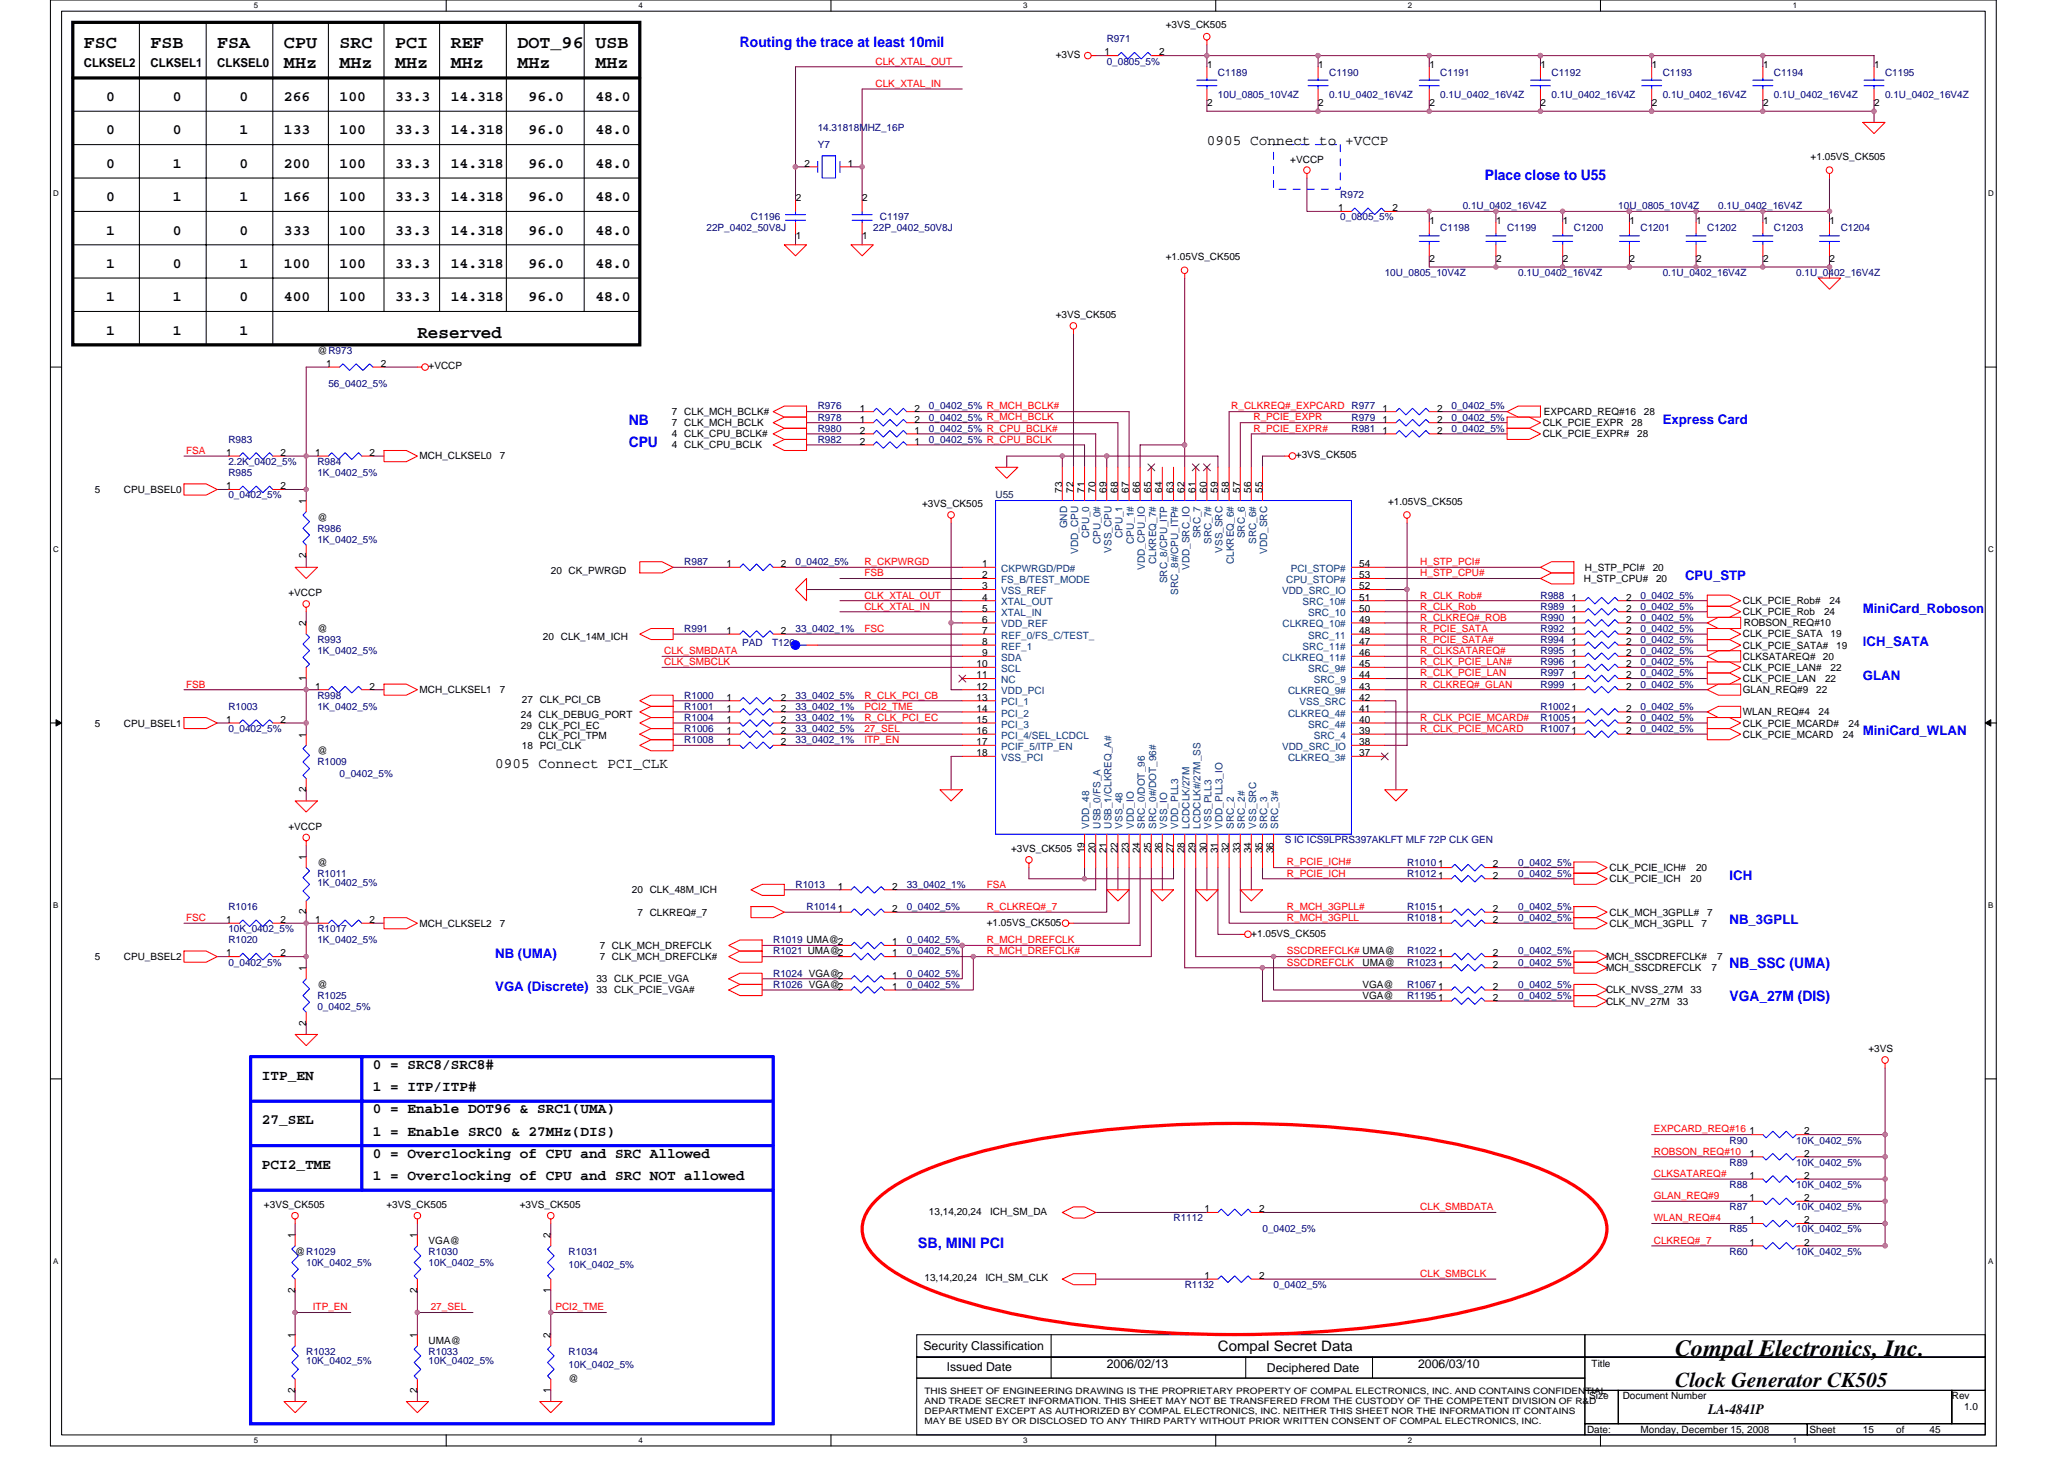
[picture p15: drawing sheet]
<svg xmlns="http://www.w3.org/2000/svg" width="297mm" height="210mm" viewBox="0 0 297 210" stroke-linecap="round" stroke-linejoin="round" font-family="sans-serif">
<defs><g id="words">
<text font-size="3.3" x="241.1" y="195.1">Compal Electronics, Inc.</text>
<text font-size="3" x="241.1" y="199.6">Clock Generator CK505</text>
<g font-size="2.5">
<text x="12.1" y="6.9">FSC</text>
<text x="21.7" y="6.9">FSB</text>
<text x="31.3" y="6.9">FSA</text>
<text x="40.9" y="6.9">CPU</text>
<text x="40.9" y="9.8">MHz</text>
<text x="48.9" y="6.9">SRC</text>
<text x="48.9" y="9.8">MHz</text>
<text x="56.9" y="6.9">PCI</text>
<text x="56.9" y="9.8">MHz</text>
<text x="64.9" y="6.9">REF</text>
<text x="64.9" y="9.8">MHz</text>
<text x="74.5" y="6.9">DOT_96</text>
<text x="74.5" y="9.8">MHz</text>
<text x="85.7" y="6.9">USB</text>
<text x="85.7" y="9.8">MHz</text>
<text x="60.1" y="48.6">Reserved</text>
</g>
<g font-size="2.1" fill="#00f">
<text x="106.5" y="6.7">Routing the trace at least 10mil</text>
<text x="213.7" y="25.9">Place close to U55</text>
<text x="90.5" y="64.3">CPU</text>
<text x="90.5" y="61.2">NB</text>
<text x="248.9" y="139.2">NB_SSC (UMA)</text>
<text x="248.9" y="144">VGA_27M (DIS)</text>
<text x="132.1" y="179.6">SB, MINI PCI</text>
</g>
<g font-size="2.1">
<text x="15.3" y="14.5">0</text>
<text x="24.9" y="14.5">0</text>
<text x="34.5" y="14.5">0</text>
<text x="40.9" y="14.5">266</text>
<text x="48.9" y="14.5">100</text>
<text x="56.9" y="14.5">33.3</text>
<text x="64.9" y="14.5">14.318</text>
<text x="76.1" y="14.5">96.0</text>
<text x="85.7" y="14.5">48.0</text>
<text x="15.3" y="19.3">0</text>
<text x="24.9" y="19.3">0</text>
<text x="34.5" y="19.3">1</text>
<text x="40.9" y="19.3">133</text>
<text x="48.9" y="19.3">100</text>
<text x="56.9" y="19.3">33.3</text>
<text x="64.9" y="19.3">14.318</text>
<text x="76.1" y="19.3">96.0</text>
<text x="85.7" y="19.3">48.0</text>
<text x="173.7" y="20.9">0905 Connect to +VCCP</text>
<text x="15.3" y="24.2">0</text>
<text x="15.3" y="29">0</text>
<text x="24.9" y="24.2">1</text>
<text x="24.9" y="29">1</text>
<text x="34.5" y="24.2">0</text>
<text x="34.5" y="29">1</text>
<text x="40.9" y="24.2">200</text>
<text x="40.9" y="29">166</text>
<text x="48.9" y="24.2">100</text>
<text x="48.9" y="29">100</text>
<text x="56.9" y="24.2">33.3</text>
<text x="56.9" y="29">33.3</text>
<text x="64.9" y="24.2">14.318</text>
<text x="64.9" y="29">14.318</text>
<text x="76.1" y="24.2">96.0</text>
<text x="76.1" y="29">96.0</text>
<text x="85.7" y="24.2">48.0</text>
<text x="85.7" y="29">48.0</text>
<text x="15.3" y="33.7">1</text>
<text x="24.9" y="33.7">0</text>
<text x="34.5" y="33.7">0</text>
<text x="40.9" y="33.7">333</text>
<text x="48.9" y="33.7">100</text>
<text x="56.9" y="33.7">33.3</text>
<text x="64.9" y="33.7">14.318</text>
<text x="76.1" y="33.7">96.0</text>
<text x="85.7" y="33.7">48.0</text>
<text x="15.3" y="38.5">1</text>
<text x="24.9" y="38.5">0</text>
<text x="34.5" y="38.5">1</text>
<text x="40.9" y="38.5">100</text>
<text x="48.9" y="38.5">100</text>
<text x="56.9" y="38.5">33.3</text>
<text x="64.9" y="38.5">14.318</text>
<text x="76.1" y="38.5">96.0</text>
<text x="85.7" y="38.5">48.0</text>
<text x="15.3" y="43.3">1</text>
<text x="24.9" y="43.3">1</text>
<text x="34.5" y="43.3">0</text>
<text x="40.9" y="43.3">400</text>
<text x="48.9" y="43.3">100</text>
<text x="56.9" y="43.3">33.3</text>
<text x="64.9" y="43.3">14.318</text>
<text x="76.1" y="43.3">96.0</text>
<text x="85.7" y="43.3">48.0</text>
<text x="15.3" y="48.2">1</text>
<text x="24.9" y="48.2">1</text>
<text x="34.5" y="48.2">1</text>
<text x="71.3" y="110.5">0905 Connect PCI_CLK</text>
<text x="37.7" y="155.4">ITP_EN</text>
<text x="53.7" y="153.8">0 = SRC8/SRC8#</text>
<text x="37.7" y="161.8">27_SEL</text>
<text x="53.7" y="157">1 = ITP/ITP#</text>
<text x="53.7" y="160.2">0 = Enable DOT96 &amp; SRC1(UMA)</text>
<text x="53.7" y="163.4">1 = Enable SRC0 &amp; 27MHz(DIS)</text>
<text x="53.7" y="166.6">0 = Overclocking of CPU and SRC Allowed</text>
<text x="37.7" y="168.2">PCI2_TME</text>
<text x="53.7" y="169.8">1 = Overclocking of CPU and SRC NOT allowed</text>
<text x="175.3" y="194.4">Compal Secret Data</text>
<text x="245.8" y="203.5">LA-4841P</text>
</g>
<g font-size="1.9" fill="#00f">
<text x="239.3" y="61">Express Card</text>
<text x="242.5" y="83.4">CPU_STP</text>
<text x="268.1" y="88.2">MiniCard_Roboson</text>
<text x="268.1" y="93">ICH_SATA</text>
<text x="268.1" y="97.8">GLAN</text>
<text x="268.1" y="105.8">MiniCard_WLAN</text>
<text x="248.9" y="126.6">ICH</text>
<text x="71.3" y="137.8">NB (UMA)</text>
<text x="248.9" y="133">NB_3GPLL</text>
<text x="71.3" y="142.6">VGA (Discrete)</text>
</g>
<g font-size="1.8">
<text x="12.1" y="9.6">CLKSEL2</text>
<text x="21.7" y="9.6">CLKSEL1</text>
<text x="31.3" y="9.6">CLKSEL0</text>
<text x="132.9" y="194.2">Security Classification</text>
<text x="136.2" y="197.3">Issued Date</text>
<text x="159.3" y="196.8">2006/02/13</text>
<text x="182.3" y="197.4">Deciphered Date</text>
<text x="204.1" y="196.8">2006/03/10</text>
</g>
<g font-size="1.4">
<text x="167.8" y="4">+3VS_CK505</text>
<text x="151.9" y="8.3">+3VS</text>
<text x="159" y="8">1</text>
<text x="166.8" y="8">2</text>
<text x="173.7" y="9.8">1</text>
<text x="189.7" y="9.8">1</text>
<text x="205.7" y="9.8">1</text>
<text x="221.7" y="9.8">1</text>
<text x="237.7" y="9.8">1</text>
<text x="253.7" y="9.8">1</text>
<text x="269.7" y="9.8">1</text>
<text x="173.7" y="15.2">2</text>
<text x="189.7" y="15.2">2</text>
<text x="205.7" y="15.2">2</text>
<text x="221.7" y="15.2">2</text>
<text x="237.7" y="15.2">2</text>
<text x="253.7" y="15.2">2</text>
<text x="269.7" y="15.2">2</text>
<text x="115.8" y="24">2</text>
<text x="122" y="24">1</text>
<text x="185.7" y="23.4">+VCCP</text>
<text x="260.6" y="23.1">+1.05VS_CK505</text>
<text x="114.5" y="29">2</text>
<text x="124.1" y="29">2</text>
<text x="114.5" y="34.4">1</text>
<text x="124.1" y="34.4">1</text>
<text x="192.6" y="30.4">1</text>
<text x="200.4" y="30.4">2</text>
<text x="205.7" y="32.2">1</text>
<text x="215.3" y="32.2">1</text>
<text x="224.9" y="32.2">1</text>
<text x="234.5" y="32.2">1</text>
<text x="244.1" y="32.2">1</text>
<text x="253.7" y="32.2">1</text>
<text x="263.3" y="32.2">1</text>
<text x="167.8" y="37.5">+1.05VS_CK505</text>
<text x="205.7" y="37.6">2</text>
<text x="215.3" y="37.6">2</text>
<text x="224.9" y="37.6">2</text>
<text x="234.5" y="37.6">2</text>
<text x="244.1" y="37.6">2</text>
<text x="253.7" y="37.6">2</text>
<text x="263.3" y="37.6">2</text>
<text x="151.9" y="45.8">+3VS_CK505</text>
<text x="45.7" y="50.9">@R973</text>
<text x="46.9" y="52.8">1</text>
<text x="54.8" y="52.8">2</text>
<text x="61.7" y="53.1">+VCCP</text>
<text x="96.7" y="59.7">7 CLK_MCH_BCLK#</text>
<text x="123.8" y="59.2">1</text>
<text x="131.6" y="59.2">2</text>
<text x="199" y="59.2">1</text>
<text x="206.8" y="59.2">2</text>
<text x="222.2" y="59.7">EXPCARD_REQ#16</text>
<text x="236.6" y="59.7">28</text>
<text x="32.6" y="65.6">1</text>
<text x="40.4" y="65.6">2</text>
<text x="45.3" y="65.6">1</text>
<text x="53.2" y="65.6">2</text>
<text x="96.7" y="61.3">7 CLK_MCH_BCLK</text>
<text x="96.7" y="62.9">4 CLK_CPU_BCLK#</text>
<text x="96.7" y="64.5">4 CLK_CPU_BCLK</text>
<text x="123.8" y="64">2</text>
<text x="123.8" y="60.8">1</text>
<text x="123.8" y="62.4">2</text>
<text x="131.6" y="64">1</text>
<text x="131.6" y="60.8">2</text>
<text x="131.6" y="62.4">1</text>
<text x="186.5" y="66">+3VS_CK505</text>
<text x="199" y="62.4">1</text>
<text x="199" y="60.8">1</text>
<text x="206.8" y="62.4">2</text>
<text x="206.8" y="60.8">2</text>
<text x="222" y="61.3">CLK_PCIE_EXPR</text>
<text x="222" y="62.9">CLK_PCIE_EXPR#</text>
<text x="234.8" y="61.3">28</text>
<text x="235.6" y="62.9">28</text>
<text x="13.7" y="70.9">5</text>
<text x="17.8" y="70.9">CPU_BSEL0</text>
<text x="32.6" y="70.4">1</text>
<text x="40.4" y="70.4">2</text>
<text x="60.4" y="66.1">MCH_CLKSEL0</text>
<text x="71.9" y="66.1">7</text>
<text x="152.9" y="70.9" transform="rotate(-90 152.9 70.9)">73</text>
<text x="154.5" y="70.9" transform="rotate(-90 154.5 70.9)">72</text>
<text x="156.1" y="70.9" transform="rotate(-90 156.1 70.9)">71</text>
<text x="157.7" y="70.9" transform="rotate(-90 157.7 70.9)">70</text>
<text x="159.3" y="70.9" transform="rotate(-90 159.3 70.9)">69</text>
<text x="160.9" y="70.9" transform="rotate(-90 160.9 70.9)">68</text>
<text x="162.5" y="70.9" transform="rotate(-90 162.5 70.9)">67</text>
<text x="164.1" y="70.9" transform="rotate(-90 164.1 70.9)">66</text>
<text x="165.7" y="70.9" transform="rotate(-90 165.7 70.9)">65</text>
<text x="167.3" y="70.9" transform="rotate(-90 167.3 70.9)">64</text>
<text x="168.9" y="70.9" transform="rotate(-90 168.9 70.9)">63</text>
<text x="170.5" y="70.9" transform="rotate(-90 170.5 70.9)">62</text>
<text x="172.1" y="70.9" transform="rotate(-90 172.1 70.9)">61</text>
<text x="173.7" y="70.9" transform="rotate(-90 173.7 70.9)">60</text>
<text x="175.3" y="70.9" transform="rotate(-90 175.3 70.9)">59</text>
<text x="176.9" y="70.9" transform="rotate(-90 176.9 70.9)">58</text>
<text x="178.5" y="70.9" transform="rotate(-90 178.5 70.9)">57</text>
<text x="180.1" y="70.9" transform="rotate(-90 180.1 70.9)">56</text>
<text x="181.7" y="70.9" transform="rotate(-90 181.7 70.9)">55</text>
<text x="44" y="72.5" transform="rotate(-90 44 72.5)">1</text>
<text x="45.7" y="74.9">@</text>
<text x="132.7" y="73">+3VS_CK505</text>
<text x="199.8" y="72.7">+1.05VS_CK505</text>
<text x="44" y="80.3" transform="rotate(-90 44 80.3)">2</text>
<text x="79.3" y="82.6">20 CK_PWRGD</text>
<text x="104.6" y="81.6">1</text>
<text x="112.4" y="81.6">2</text>
<text x="141.3" y="81.6">1</text>
<text x="141.3" y="83.2">2</text>
<text x="195.6" y="81.6">54</text>
<text x="195.6" y="83.2">53</text>
<text x="227.9" y="83.7">H_STP_CPU#</text>
<text x="228.1" y="82.1">H_STP_PCI#</text>
<text x="237.8" y="82.1">20</text>
<text x="238.3" y="83.7">20</text>
<text x="41.5" y="85.8">+VCCP</text>
<text x="141.3" y="84.8">3</text>
<text x="141.3" y="86.4">4</text>
<text x="141.3" y="88">5</text>
<text x="141.3" y="89.6">6</text>
<text x="195.6" y="86.4">51</text>
<text x="195.6" y="89.6">49</text>
<text x="195.6" y="84.8">52</text>
<text x="195.6" y="88">50</text>
<text x="226.2" y="89.6">1</text>
<text x="226.2" y="86.4">1</text>
<text x="226.2" y="88">1</text>
<text x="234" y="89.6">2</text>
<text x="234" y="86.4">2</text>
<text x="234" y="88">2</text>
<text x="250.8" y="86.9">CLK_PCIE_Rob#</text>
<text x="250.8" y="88.5">CLK_PCIE_Rob</text>
<text x="262.5" y="88.5">24</text>
<text x="263.3" y="86.9">24</text>
<text x="44" y="90.1" transform="rotate(-90 44 90.1)">2</text>
<text x="45.7" y="90.9">@</text>
<text x="78.1" y="92">20 CLK_14M_ICH</text>
<text x="104.6" y="91.2">1</text>
<text x="112.4" y="91.2">2</text>
<text x="140.5" y="96">10</text>
<text x="141.3" y="91.2">7</text>
<text x="141.3" y="92.8">8</text>
<text x="141.3" y="94.4">9</text>
<text x="195.6" y="92.8">47</text>
<text x="195.6" y="94.4">46</text>
<text x="195.6" y="91.2">48</text>
<text x="195.6" y="96">45</text>
<text x="226.2" y="91.2">1</text>
<text x="226.2" y="96">1</text>
<text x="226.2" y="92.8">1</text>
<text x="226.2" y="94.4">1</text>
<text x="234" y="91.2">2</text>
<text x="234" y="96">2</text>
<text x="234" y="92.8">2</text>
<text x="234" y="94.4">2</text>
<text x="250.8" y="91.7">CLK_PCIE_SATA</text>
<text x="250.8" y="93.3">CLK_PCIE_SATA#</text>
<text x="250.8" y="94.9">CLKSATAREQ#</text>
<text x="251" y="90.1">ROBSON_REQ#10</text>
<text x="262.3" y="94.9">20</text>
<text x="263.5" y="91.7">19</text>
<text x="264.3" y="93.3">19</text>
<text x="44" y="97.9" transform="rotate(-90 44 97.9)">1</text>
<text x="45.3" y="99.2">1</text>
<text x="53.2" y="99.2">2</text>
<text x="60.4" y="99.7">MCH_CLKSEL1</text>
<text x="71.9" y="99.7">7</text>
<text x="75.1" y="101.2">27 CLK_PCI_CB</text>
<text x="104.6" y="100.8">1</text>
<text x="112.4" y="100.8">2</text>
<text x="140.5" y="97.6">11</text>
<text x="140.5" y="99.2">12</text>
<text x="140.5" y="100.8">13</text>
<text x="195.6" y="99.2">43</text>
<text x="195.6" y="100.8">42</text>
<text x="195.6" y="97.6">44</text>
<text x="226.2" y="99.2">1</text>
<text x="226.2" y="97.6">1</text>
<text x="234" y="99.2">2</text>
<text x="234" y="97.6">2</text>
<text x="250.8" y="96.5">CLK_PCIE_LAN#</text>
<text x="250.8" y="98.1">CLK_PCIE_LAN</text>
<text x="250.8" y="99.7">GLAN_REQ#9</text>
<text x="261.4" y="99.7">22</text>
<text x="262.7" y="98.1">22</text>
<text x="263.5" y="96.5">22</text>
<text x="13.7" y="104.5">5</text>
<text x="17.8" y="104.5">CPU_BSEL1</text>
<text x="32.6" y="104">1</text>
<text x="40.4" y="104">2</text>
<text x="44" y="106.1" transform="rotate(-90 44 106.1)">1</text>
<text x="74.9" y="103.2">24 CLK_DEBUG_PORT</text>
<text x="74.9" y="104.8">29 CLK_PCI_EC</text>
<text x="75.1" y="107.7">18 PCI_CLK</text>
<text x="77.5" y="106.3">CLK_PCI_TPM</text>
<text x="104.6" y="104">1</text>
<text x="104.6" y="105.6">1</text>
<text x="104.6" y="107.2">1</text>
<text x="104.6" y="102.4">1</text>
<text x="112.4" y="104">2</text>
<text x="112.4" y="105.6">2</text>
<text x="112.4" y="107.2">2</text>
<text x="112.4" y="102.4">2</text>
<text x="140.5" y="102.4">14</text>
<text x="140.5" y="104">15</text>
<text x="140.5" y="105.6">16</text>
<text x="140.5" y="107.2">17</text>
<text x="195.6" y="102.4">41</text>
<text x="195.6" y="107.2">38</text>
<text x="195.6" y="105.6">39</text>
<text x="195.6" y="104">40</text>
<text x="234" y="102.4">2</text>
<text x="234" y="104">2</text>
<text x="234" y="105.6">2</text>
<text x="250.8" y="104.5">CLK_PCIE_MCARD#</text>
<text x="250.8" y="106.1">CLK_PCIE_MCARD</text>
<text x="250.8" y="102.9">WLAN_REQ#4</text>
<text x="261.7" y="102.9">24</text>
<text x="265.2" y="106.1">24</text>
<text x="266" y="104.5">24</text>
<text x="44" y="113.9" transform="rotate(-90 44 113.9)">2</text>
<text x="45.7" y="108.5">@</text>
<text x="140.5" y="108.8">18</text>
<text x="195.6" y="108.8">37</text>
<text x="41.5" y="119.4">+VCCP</text>
<text x="44" y="123.7" transform="rotate(-90 44 123.7)">1</text>
<text x="45.7" y="124.5">@</text>
<text x="145.5" y="122.6">+3VS_CK505</text>
<text x="156.1" y="122.7" transform="rotate(-90 156.1 122.7)">19</text>
<text x="157.7" y="122.7" transform="rotate(-90 157.7 122.7)">20</text>
<text x="159.3" y="122.7" transform="rotate(-90 159.3 122.7)">21</text>
<text x="160.9" y="122.7" transform="rotate(-90 160.9 122.7)">22</text>
<text x="162.5" y="122.7" transform="rotate(-90 162.5 122.7)">23</text>
<text x="164.1" y="122.7" transform="rotate(-90 164.1 122.7)">24</text>
<text x="165.7" y="122.7" transform="rotate(-90 165.7 122.7)">25</text>
<text x="167.3" y="122.7" transform="rotate(-90 167.3 122.7)">26</text>
<text x="168.9" y="122.7" transform="rotate(-90 168.9 122.7)">27</text>
<text x="170.5" y="122.7" transform="rotate(-90 170.5 122.7)">28</text>
<text x="172.1" y="122.7" transform="rotate(-90 172.1 122.7)">29</text>
<text x="173.7" y="122.7" transform="rotate(-90 173.7 122.7)">30</text>
<text x="175.3" y="122.7" transform="rotate(-90 175.3 122.7)">31</text>
<text x="176.9" y="122.7" transform="rotate(-90 176.9 122.7)">32</text>
<text x="178.5" y="122.7" transform="rotate(-90 178.5 122.7)">33</text>
<text x="180.1" y="122.7" transform="rotate(-90 180.1 122.7)">34</text>
<text x="181.7" y="122.7" transform="rotate(-90 181.7 122.7)">35</text>
<text x="183.3" y="122.7" transform="rotate(-90 183.3 122.7)">36</text>
<text x="214.8" y="124.8">2</text>
<text x="231.6" y="125.3">CLK_PCIE_ICH#</text>
<text x="244.1" y="125.3">20</text>
<text x="44" y="131.6" transform="rotate(-90 44 131.6)">2</text>
<text x="90.9" y="128.5">20 CLK_48M_ICH</text>
<text x="91.8" y="131.7">7 CLKREQ#_7</text>
<text x="120.6" y="131.2">1</text>
<text x="120.6" y="128">1</text>
<text x="128.4" y="131.2">2</text>
<text x="128.4" y="128">2</text>
<text x="214.8" y="131.2">2</text>
<text x="214.8" y="126.4">2</text>
<text x="231.6" y="131.7">CLK_MCH_3GPLL#</text>
<text x="231.6" y="126.9">CLK_PCIE_ICH</text>
<text x="243.3" y="126.9">20</text>
<text x="245.7" y="131.7">7</text>
<text x="32.6" y="132.8">1</text>
<text x="32.6" y="137.6">1</text>
<text x="40.4" y="132.8">2</text>
<text x="40.4" y="137.6">2</text>
<text x="45.3" y="132.8">1</text>
<text x="53.2" y="132.8">2</text>
<text x="60.4" y="133.3">MCH_CLKSEL2</text>
<text x="71.9" y="133.3">7</text>
<text x="86.3" y="136.5">7 CLK_MCH_DREFCLK</text>
<text x="128.4" y="136">1</text>
<text x="128.4" y="137.6">1</text>
<text x="142" y="133.2">+1.05VS_CK505</text>
<text x="180.1" y="134.7">+1.05VS_CK505</text>
<text x="214.8" y="137.6">2</text>
<text x="214.8" y="132.8">2</text>
<text x="231.6" y="133.3">CLK_MCH_3GPLL</text>
<text x="244.9" y="133.3">7</text>
<text x="13.7" y="138.1">5</text>
<text x="17.8" y="138.1">CPU_BSEL2</text>
<text x="44" y="139.7" transform="rotate(-90 44 139.7)">1</text>
<text x="45.7" y="142.1">@</text>
<text x="85.8" y="141.3">33 CLK_PCIE_VGA</text>
<text x="85.8" y="142.9">33 CLK_PCIE_VGA#</text>
<text x="86.3" y="138.1">7 CLK_MCH_DREFCLK#</text>
<text x="128.4" y="142.4">1</text>
<text x="128.4" y="140.8">1</text>
<text x="196.1" y="138.9">UMA@</text>
<text x="196.1" y="143.7">VGA@</text>
<text x="196.1" y="142.1">VGA@</text>
<text x="214.8" y="139.2">2</text>
<text x="214.8" y="144">2</text>
<text x="214.8" y="142.4">2</text>
<text x="231.1" y="139.7">MCH_SSCDREFCLK</text>
<text x="231.1" y="138.1">MCH_SSCDREFCLK#</text>
<text x="231.1" y="142.9">CLK_NVSS_27M</text>
<text x="243.3" y="142.9">33</text>
<text x="246.3" y="139.7">7</text>
<text x="247.1" y="138.1">7</text>
<text x="44" y="147.6" transform="rotate(-90 44 147.6)">2</text>
<text x="231.1" y="144.5">CLK_NV_27M</text>
<text x="241.4" y="144.5">33</text>
<text x="268.9" y="151.4">+3VS</text>
<text x="251.8" y="163.2">1</text>
<text x="251.8" y="166.4">1</text>
<text x="259.6" y="163.2">2</text>
<text x="259.6" y="166.4">2</text>
<text x="38" y="173.8">+3VS_CK505</text>
<text x="55.6" y="173.8">+3VS_CK505</text>
<text x="74.8" y="173.8">+3VS_CK505</text>
<text x="251.8" y="172.8">1</text>
<text x="251.8" y="169.6">1</text>
<text x="259.6" y="172.8">2</text>
<text x="259.6" y="169.6">2</text>
<text x="42.5" y="178.1" transform="rotate(-90 42.5 178.1)">1</text>
<text x="60" y="178.1" transform="rotate(-90 60 178.1)">1</text>
<text x="61.7" y="178.9">VGA@</text>
<text x="79.2" y="178.1" transform="rotate(-90 79.2 178.1)">2</text>
<text x="133.7" y="174.8">13,14,20,24</text>
<text x="142.5" y="174.8">ICH_SM_DA</text>
<text x="173.4" y="174.4">1</text>
<text x="181.2" y="174.4">2</text>
<text x="251.8" y="176">1</text>
<text x="251.8" y="179.2">1</text>
<text x="259.6" y="176">2</text>
<text x="259.6" y="179.2">2</text>
<text x="42.5" y="185.9" transform="rotate(-90 42.5 185.9)">2</text>
<text x="42.5" y="180.5">@R1029</text>
<text x="60" y="185.9" transform="rotate(-90 60 185.9)">2</text>
<text x="79.2" y="185.9" transform="rotate(-90 79.2 185.9)">1</text>
<text x="133.1" y="184.4">13,14,20,24</text>
<text x="141.8" y="184.4">ICH_SM_CLK</text>
<text x="173.4" y="184">1</text>
<text x="181.2" y="184">2</text>
<text x="42.5" y="192.5" transform="rotate(-90 42.5 192.5)">1</text>
<text x="60" y="192.5" transform="rotate(-90 60 192.5)">1</text>
<text x="61.7" y="193.3">UMA@</text>
<text x="79.2" y="192.5" transform="rotate(-90 79.2 192.5)">2</text>
<text x="229.1" y="196.7">Title</text>
<text x="42.5" y="200.4" transform="rotate(-90 42.5 200.4)">2</text>
<text x="60" y="200.4" transform="rotate(-90 60 200.4)">2</text>
<text x="79.2" y="200.4" transform="rotate(-90 79.2 200.4)">1</text>
<text x="81.8" y="198.8">@</text>
<text x="228.7" y="201.3">Size</text>
<text x="233.5" y="201.3">Document Number</text>
<text x="280.9" y="201.3">Rev</text>
<text x="282.7" y="202.9">1.0</text>
<text x="228.4" y="206.1">Date:</text>
<text x="236.1" y="206.1">Monday, December 15, 2008</text>
<text x="260.4" y="206.1">Sheet</text>
<text x="268.1" y="206.1">15</text>
<text x="272.9" y="206.1">of</text>
<text x="277.7" y="206.1">45</text>
</g>
<g font-size="1.4" fill="#f00">
<text x="126" y="9.3">CLK_XTAL_OUT</text>
<text x="126" y="12.5">CLK_XTAL_IN</text>
<text x="177.2" y="58.9">R_CLKREQ#_EXPCARD R977</text>
<text x="26.8" y="65.3">FSA</text>
<text x="180.4" y="62.1">R_PCIE_EXPR#</text>
<text x="180.4" y="60.5">R_PCIE_EXPR</text>
<text x="124.4" y="81.3">R_CKPWRGD</text>
<text x="124.4" y="82.9">FSB</text>
<text x="204.4" y="82.9">H_STP_CPU#</text>
<text x="204.4" y="81.3">H_STP_PCI#</text>
<text x="124.4" y="86.1">CLK_XTAL_OUT</text>
<text x="124.4" y="87.7">CLK_XTAL_IN</text>
<text x="204.4" y="87.7">R_CLK_Rob</text>
<text x="204.4" y="86.1">R_CLK_Rob#</text>
<text x="204.4" y="89.3">R_CLKREQ#_ROB</text>
<text x="95.6" y="94.1">CLK_SMBDATA</text>
<text x="95.6" y="95.7">CLK_SMBCLK</text>
<text x="124.4" y="90.9">FSC</text>
<text x="204.4" y="92.5">R_PCIE_SATA#</text>
<text x="204.4" y="90.9">R_PCIE_SATA</text>
<text x="204.4" y="95.7">R_CLK_PCIE_LAN#</text>
<text x="204.4" y="94.1">R_CLKSATAREQ#</text>
<text x="26.8" y="98.9">FSB</text>
<text x="124.4" y="100.5">R_CLK_PCI_CB</text>
<text x="204.4" y="97.3">R_CLK_PCIE_LAN</text>
<text x="204.4" y="98.9">R_CLKREQ#_GLAN</text>
<text x="124.4" y="102.1">PCI2_TME</text>
<text x="124.4" y="105.3">27_SEL</text>
<text x="124.4" y="106.9">ITP_EN</text>
<text x="124.4" y="103.7">R_CLK_PCI_EC</text>
<text x="204.4" y="103.7">R_CLK_PCIE_MCARD#</text>
<text x="204.4" y="105.3">R_CLK_PCIE_MCARD</text>
<text x="185.2" y="124.5">R_PCIE_ICH#</text>
<text x="142" y="127.7">FSA</text>
<text x="142" y="130.9">R_CLKREQ#_7</text>
<text x="185.2" y="130.9">R_MCH_3GPLL#</text>
<text x="185.2" y="126.1">R_PCIE_ICH</text>
<text x="26.8" y="132.5">FSC</text>
<text x="142" y="137.3">R_MCH_DREFCLK#</text>
<text x="142" y="135.7">R_MCH_DREFCLK</text>
<text x="185.2" y="132.5">R_MCH_3GPLL</text>
<text x="185.2" y="137.3">SSCDREFCLK# UMA@</text>
<text x="185.2" y="138.9">SSCDREFCLK</text>
<text x="238" y="166.1">ROBSON_REQ#10</text>
<text x="238" y="162.9">EXPCARD_REQ#16</text>
<text x="238" y="172.5">GLAN_REQ#9</text>
<text x="238" y="169.3">CLKSATAREQ#</text>
<text x="204.4" y="174.1">CLK_SMBDATA</text>
<text x="238" y="178.9">CLKREQ#_7</text>
<text x="238" y="175.7">WLAN_REQ#4</text>
<text x="204.4" y="183.7">CLK_SMBCLK</text>
<text x="45" y="188.5">ITP_EN</text>
<text x="62" y="188.5">27_SEL</text>
<text x="79.9" y="188.5">PCI2_TME</text>
</g>
<g font-size="1.4" fill="#000080">
<text x="159.3" y="6.1">R971</text>
<text x="159.3" y="9.3">0_0805_5%</text>
<text x="175.3" y="10.9">C1189</text>
<text x="191.3" y="10.9">C1190</text>
<text x="207.3" y="10.9">C1191</text>
<text x="223.3" y="10.9">C1192</text>
<text x="239.3" y="10.9">C1193</text>
<text x="255.3" y="10.9">C1194</text>
<text x="271.3" y="10.9">C1195</text>
<text x="175.3" y="14.1">10U_0805_10V4Z</text>
<text x="191.3" y="14.1">0.1U_0402_16V4Z</text>
<text x="207.3" y="14.1">0.1U_0402_16V4Z</text>
<text x="223.3" y="14.1">0.1U_0402_16V4Z</text>
<text x="239.3" y="14.1">0.1U_0402_16V4Z</text>
<text x="255.3" y="14.1">0.1U_0402_16V4Z</text>
<text x="271.3" y="14.1">0.1U_0402_16V4Z</text>
<text x="117.7" y="21.3">Y7</text>
<text x="117.7" y="18.9">14.31818MHZ_16P</text>
<text x="192.9" y="28.5">R972</text>
<text x="101.7" y="33.3">22P_0402_50V8J</text>
<text x="108.1" y="31.7">C1196</text>
<text x="125.7" y="33.3">22P_0402_50V8J</text>
<text x="126.6" y="31.7">C1197</text>
<text x="192.9" y="31.7">0_0805_5%</text>
<text x="207.3" y="33.3">C1198</text>
<text x="210.5" y="30.1">0.1U_0402_16V4Z</text>
<text x="216.9" y="33.3">C1199</text>
<text x="226.5" y="33.3">C1200</text>
<text x="232.9" y="30.1">10U_0805_10V4Z</text>
<text x="236.1" y="33.3">C1201</text>
<text x="245.7" y="33.3">C1202</text>
<text x="247.3" y="30.1">0.1U_0402_16V4Z</text>
<text x="255.3" y="33.3">C1203</text>
<text x="264.9" y="33.3">C1204</text>
<text x="199.3" y="39.7">10U_0805_10V4Z</text>
<text x="218.5" y="39.7">0.1U_0402_16V4Z</text>
<text x="239.3" y="39.7">0.1U_0402_16V4Z</text>
<text x="258.5" y="39.7">0.1U_0402_16V4Z</text>
<text x="47.3" y="55.7">56_0402_5%</text>
<text x="117.7" y="58.9">R976</text>
<text x="133.7" y="58.9">0_0402_5% R_MCH_BCLK#</text>
<text x="208.9" y="58.9">0_0402_5%</text>
<text x="32.9" y="63.7">R983</text>
<text x="117.7" y="63.7">R982</text>
<text x="117.7" y="60.5">R978</text>
<text x="117.7" y="62.1">R980</text>
<text x="133.7" y="63.7">0_0402_5% R_CPU_BCLK</text>
<text x="133.7" y="60.5">0_0402_5% R_MCH_BCLK</text>
<text x="133.7" y="62.1">0_0402_5% R_CPU_BCLK#</text>
<text x="194.5" y="62.1">R981</text>
<text x="194.5" y="60.5">R979</text>
<text x="208.9" y="62.1">0_0402_5%</text>
<text x="208.9" y="60.5">0_0402_5%</text>
<text x="32.9" y="66.9">2.2K_0402_5%</text>
<text x="32.9" y="68.5">R985</text>
<text x="32.9" y="71.7">0_0402_5%</text>
<text x="45.7" y="66.9">R984</text>
<text x="45.7" y="68.5">1K_0402_5%</text>
<text x="45.7" y="76.5">R986</text>
<text x="45.7" y="78.1">1K_0402_5%</text>
<text x="98.5" y="81.3">R987</text>
<text x="114.5" y="81.3">0_0402_5%</text>
<text x="221.7" y="89.3">R990</text>
<text x="221.7" y="86.1">R988</text>
<text x="221.7" y="87.7">R989</text>
<text x="236.1" y="89.3">0_0402_5%</text>
<text x="236.1" y="86.1">0_0402_5%</text>
<text x="236.1" y="87.7">0_0402_5%</text>
<text x="45.7" y="92.5">R993</text>
<text x="45.7" y="94.1">1K_0402_5%</text>
<text x="98.5" y="90.9">R991</text>
<text x="106.8" y="93">PAD</text>
<text x="111.1" y="93">T120</text>
<text x="114.5" y="90.9">33_0402_1%</text>
<text x="221.7" y="90.9">R992</text>
<text x="221.7" y="95.7">R996</text>
<text x="221.7" y="92.5">R994</text>
<text x="221.7" y="94.1">R995</text>
<text x="236.1" y="90.9">0_0402_5%</text>
<text x="236.1" y="95.7">0_0402_5%</text>
<text x="236.1" y="92.5">0_0402_5%</text>
<text x="236.1" y="94.1">0_0402_5%</text>
<text x="45.7" y="100.5">R998</text>
<text x="98.5" y="100.5">R1000</text>
<text x="114.5" y="100.5">33_0402_5%</text>
<text x="221.7" y="98.9">R999</text>
<text x="221.7" y="97.3">R997</text>
<text x="236.1" y="98.9">0_0402_5%</text>
<text x="236.1" y="97.3">0_0402_5%</text>
<text x="32.9" y="102.1">R1003</text>
<text x="32.9" y="105.3">0_0402_5%</text>
<text x="45.7" y="102.1">1K_0402_5%</text>
<text x="98.5" y="103.7">R1004</text>
<text x="98.5" y="105.3">R1006</text>
<text x="98.5" y="106.9">R1008</text>
<text x="98.5" y="102.1">R1001</text>
<text x="114.5" y="103.7">33_0402_1%</text>
<text x="114.5" y="105.3">33_0402_5%</text>
<text x="114.5" y="106.9">33_0402_1%</text>
<text x="114.5" y="102.1">33_0402_1%</text>
<text x="221.7" y="102.1">R10021</text>
<text x="221.7" y="103.7">R10051</text>
<text x="221.7" y="105.3">R10071</text>
<text x="236.1" y="102.1">0_0402_5%</text>
<text x="236.1" y="103.7">0_0402_5%</text>
<text x="236.1" y="105.3">0_0402_5%</text>
<text x="45.7" y="110.1">R1009</text>
<text x="48.9" y="111.7">0_0402_5%</text>
<text x="184.9" y="121.3">S IC ICS9LPRS397AKLFT MLF 72P CLK GEN</text>
<text x="202.5" y="124.5">R10101</text>
<text x="218.5" y="124.5">0_0402_5%</text>
<text x="32.9" y="130.9">R1016</text>
<text x="45.7" y="126.1">R1011</text>
<text x="45.7" y="127.4">1K_0402_5%</text>
<text x="114.5" y="127.7">R1013</text>
<text x="116.1" y="130.9">R1014</text>
<text x="130.5" y="130.9">0_0402_5%</text>
<text x="130.5" y="127.7">33_0402_1%</text>
<text x="202.5" y="130.9">R10151</text>
<text x="202.5" y="126.1">R10121</text>
<text x="218.5" y="130.9">0_0402_5%</text>
<text x="218.5" y="126.1">0_0402_5%</text>
<text x="32.9" y="134.1">10K_0402_5%</text>
<text x="32.9" y="135.7">R1020</text>
<text x="45.7" y="134.1">R1017</text>
<text x="45.7" y="135.7">1K_0402_5%</text>
<text x="111.3" y="135.7">R1019 UMA@2</text>
<text x="111.3" y="137.3">R1021 UMA@2</text>
<text x="130.5" y="135.7">0_0402_5%</text>
<text x="130.5" y="137.3">0_0402_5%</text>
<text x="202.5" y="137.3">R10221</text>
<text x="202.5" y="132.5">R10181</text>
<text x="218.5" y="137.3">0_0402_5%</text>
<text x="218.5" y="132.5">0_0402_5%</text>
<text x="32.9" y="138.9">0_0402_5%</text>
<text x="45.7" y="143.7">R1025</text>
<text x="111.3" y="142.1">R1026 VGA@2</text>
<text x="111.3" y="140.5">R1024 VGA@2</text>
<text x="130.5" y="142.1">0_0402_5%</text>
<text x="130.5" y="140.5">0_0402_5%</text>
<text x="202.5" y="138.9">R10231</text>
<text x="202.5" y="143.7">R11951</text>
<text x="202.5" y="142.1">R10671</text>
<text x="218.5" y="138.9">0_0402_5%</text>
<text x="218.5" y="143.7">0_0402_5%</text>
<text x="218.5" y="142.1">0_0402_5%</text>
<text x="45.7" y="145.3">0_0402_5%</text>
<text x="248.9" y="164.5">R90</text>
<text x="248.9" y="167.7">R89</text>
<text x="258.5" y="164.5">10K_0402_5%</text>
<text x="258.5" y="167.7">10K_0402_5%</text>
<text x="248.9" y="170.9">R88</text>
<text x="258.5" y="170.9">10K_0402_5%</text>
<text x="168.9" y="175.7">R1112</text>
<text x="181.7" y="177.3">0_0402_5%</text>
<text x="248.9" y="174.1">R87</text>
<text x="248.9" y="177.3">R85</text>
<text x="258.5" y="174.1">10K_0402_5%</text>
<text x="258.5" y="177.3">10K_0402_5%</text>
<text x="44.1" y="182.1">10K_0402_5%</text>
<text x="61.7" y="180.5">R1030</text>
<text x="61.7" y="182.1">10K_0402_5%</text>
<text x="81.8" y="180.5">R1031</text>
<text x="81.8" y="182.4">10K_0402_5%</text>
<text x="170.5" y="185.3">R1132</text>
<text x="183.3" y="185.3">0_0402_5%</text>
<text x="248.9" y="180.5">R60</text>
<text x="258.5" y="180.5">10K_0402_5%</text>
<text x="44.1" y="194.9">R1032</text>
<text x="44.1" y="196.2">10K_0402_5%</text>
<text x="61.7" y="194.9">R1033</text>
<text x="61.7" y="196.2">10K_0402_5%</text>
<text x="81.8" y="194.9">R1034</text>
<text x="81.8" y="196.8">10K_0402_5%</text>
</g>
<text font-size="1.4" fill="#004040" x="143.3" y="71.7">U55</text>
<g font-size="1.4" fill="#004080">
<text x="153.6" y="76" transform="rotate(-90 153.6 76)">GND</text>
<text x="156.8" y="77.4" transform="rotate(-90 156.8 77.4)">CPU_0</text>
<text x="161.6" y="77.4" transform="rotate(-90 161.6 77.4)">CPU_1</text>
<text x="172.8" y="77.4" transform="rotate(-90 172.8 77.4)">SRC_7</text>
<text x="179.2" y="77.4" transform="rotate(-90 179.2 77.4)">SRC_6</text>
<text x="144.1" y="82.3">CKPWRGD/PD#</text>
<text x="144.1" y="83.9">FS_B/TEST_MODE</text>
<text x="155.2" y="79.7" transform="rotate(-90 155.2 79.7)">VDD_CPU</text>
<text x="158.4" y="78.3" transform="rotate(-90 158.4 78.3)">CPU_0#</text>
<text x="160" y="79.5" transform="rotate(-90 160 79.5)">VSS_CPU</text>
<text x="163.2" y="78.3" transform="rotate(-90 163.2 78.3)">CPU_1#</text>
<text x="164.8" y="82" transform="rotate(-90 164.8 82)">VDD_CPU_IO</text>
<text x="166.4" y="81.1" transform="rotate(-90 166.4 81.1)">CLKREQ_7#</text>
<text x="168" y="83.9" transform="rotate(-90 168 83.9)">SRC_8/CPU_ITP</text>
<text x="171.2" y="82" transform="rotate(-90 171.2 82)">VDD_SRC_IO</text>
<text x="174.4" y="78.3" transform="rotate(-90 174.4 78.3)">SRC_7#</text>
<text x="176" y="79.5" transform="rotate(-90 176 79.5)">VSS_SRC</text>
<text x="177.6" y="81.1" transform="rotate(-90 177.6 81.1)">CLKREQ_6#</text>
<text x="180.8" y="78.3" transform="rotate(-90 180.8 78.3)">SRC_6#</text>
<text x="182.4" y="79.7" transform="rotate(-90 182.4 79.7)">VDD_SRC</text>
<text x="185.1" y="83.9">CPU_STOP#</text>
<text x="185.8" y="82.3">PCI_STOP#</text>
<text x="144.1" y="85.5">VSS_REF</text>
<text x="144.1" y="87.1">XTAL_OUT</text>
<text x="144.1" y="88.7">XTAL_IN</text>
<text x="169.6" y="85.5" transform="rotate(-90 169.6 85.5)">SRC_8#/CPU_ITP#</text>
<text x="184.5" y="85.5">VDD_SRC_IO</text>
<text x="187.4" y="87.1">SRC_10#</text>
<text x="188.3" y="88.7">SRC_10</text>
<text x="144.1" y="90.3">VDD_REF</text>
<text x="144.1" y="91.9">REF_0/FS_C/TEST_</text>
<text x="144.1" y="93.5">REF_1</text>
<text x="144.1" y="95.1">SDA</text>
<text x="184.6" y="90.3">CLKREQ_10#</text>
<text x="184.6" y="95.1">CLKREQ_11#</text>
<text x="187.4" y="93.5">SRC_11#</text>
<text x="188.3" y="91.9">SRC_11</text>
<text x="144.1" y="96.7">SCL</text>
<text x="144.1" y="98.3">NC</text>
<text x="144.1" y="99.9">VDD_PCI</text>
<text x="144.1" y="101.5">PCI_1</text>
<text x="185.4" y="99.9">CLKREQ_9#</text>
<text x="187" y="101.5">VSS_SRC</text>
<text x="188.3" y="96.7">SRC_9#</text>
<text x="189.1" y="98.3">SRC_9</text>
<text x="144.1" y="103.1">PCI_2</text>
<text x="144.1" y="104.7">PCI_3</text>
<text x="144.1" y="106.3">PCI_4/SEL_LCDCL</text>
<text x="144.1" y="107.9">PCIF_5/ITP_EN</text>
<text x="184.5" y="107.9">VDD_SRC_IO</text>
<text x="185.4" y="103.1">CLKREQ_4#</text>
<text x="188.3" y="104.7">SRC_4#</text>
<text x="189.1" y="106.3">SRC_4</text>
<text x="144.1" y="109.5">VSS_PCI</text>
<text x="185.4" y="109.5">CLKREQ_3#</text>
<text x="156.8" y="119.2" transform="rotate(-90 156.8 119.2)">VDD_48</text>
<text x="158.4" y="119.2" transform="rotate(-90 158.4 119.2)">USB_0/FS_A</text>
<text x="160" y="119.2" transform="rotate(-90 160 119.2)">USB_1/CLKREQ_A#</text>
<text x="161.6" y="119.2" transform="rotate(-90 161.6 119.2)">VSS_48</text>
<text x="163.2" y="119.2" transform="rotate(-90 163.2 119.2)">VDD_IO</text>
<text x="164.8" y="119.2" transform="rotate(-90 164.8 119.2)">SRC_0/DOT_96</text>
<text x="166.4" y="119.2" transform="rotate(-90 166.4 119.2)">SRC_0#/DOT_96#</text>
<text x="168" y="119.2" transform="rotate(-90 168 119.2)">VSS_IO</text>
<text x="169.6" y="119.2" transform="rotate(-90 169.6 119.2)">VDD_PLL3</text>
<text x="171.2" y="119.2" transform="rotate(-90 171.2 119.2)">LCDCLK/27M</text>
<text x="172.8" y="119.2" transform="rotate(-90 172.8 119.2)">LCDCLK#/27M_SS</text>
<text x="174.4" y="119.2" transform="rotate(-90 174.4 119.2)">VSS_PLL3</text>
<text x="176" y="119.2" transform="rotate(-90 176 119.2)">VDD_PLL3_IO</text>
<text x="177.6" y="119.2" transform="rotate(-90 177.6 119.2)">SRC_2</text>
<text x="179.2" y="119.2" transform="rotate(-90 179.2 119.2)">SRC_2#</text>
<text x="180.8" y="119.2" transform="rotate(-90 180.8 119.2)">VSS_SRC</text>
<text x="182.4" y="119.2" transform="rotate(-90 182.4 119.2)">SRC_3</text>
<text x="184" y="119.2" transform="rotate(-90 184 119.2)">SRC_3#</text>
</g>
<g font-size="1.3">
<text x="133.1" y="200.5">THIS SHEET OF ENGINEERING DRAWING IS THE PROPRIETARY PROPERTY OF COMPAL ELECTRONICS, INC. AND CONTAINS CONFIDENTIAL</text>
<text x="133.1" y="202">AND TRADE SECRET INFORMATION. THIS SHEET MAY NOT BE TRANSFERED FROM THE CUSTODY OF THE COMPETENT DIVISION OF R&amp;D</text>
<text x="133.1" y="203.5">DEPARTMENT EXCEPT AS AUTHORIZED BY COMPAL ELECTRONICS, INC. NEITHER THIS SHEET NOR THE INFORMATION IT CONTAINS</text>
<text x="133.1" y="204.9">MAY BE USED BY OR DISCLOSED TO ANY THIRD PARTY WITHOUT PRIOR WRITTEN CONSENT OF COMPAL ELECTRONICS, INC.</text>
</g>
<g font-size="1.1">
<text x="36.5" y="1.2">5</text>
<text x="91.9" y="1.2">4</text>
<text x="147.3" y="1.2">3</text>
<text x="202.6" y="1.2">2</text>
<text x="258" y="1.2">1</text>
<text x="7.7" y="28.2">D</text>
<text x="286.1" y="28.2">D</text>
<text x="7.7" y="79.4">C</text>
<text x="286.1" y="79.4">C</text>
<text x="7.7" y="130.6">B</text>
<text x="286.1" y="130.6">B</text>
<text x="7.7" y="181.8">A</text>
<text x="286.1" y="181.8">A</text>
<text x="36.5" y="207.6">5</text>
<text x="91.9" y="207.6">4</text>
<text x="147.3" y="207.6">3</text>
<text x="202.6" y="207.6">2</text>
<text x="258" y="207.6">1</text>
</g>
</g></defs>
<path d="M7.3 0h280v208h-280zM8.9 1.6h276.8v204.8h-276.8z" fill="none" stroke="#000" stroke-width=".15"/>
<g fill="#fff">
<path d="M36.5 .2h.6v1.2h-.6z"/>
<path d="M36.5 206.6h.6v1.3h-.6z"/>
</g>
<path d="M64.2 0v1.6M64.2 206.4v1.6" fill="none" stroke="#000" stroke-width=".15"/>
<g fill="#fff">
<path d="M91.9 .2h.6v1.2h-.6z"/>
<path d="M91.9 206.6h.6v1.3h-.6z"/>
</g>
<path d="M119.6 0v1.6M119.6 206.4v1.6" fill="none" stroke="#000" stroke-width=".15"/>
<g fill="#fff">
<path d="M147.3 .2h.6v1.2h-.6z"/>
<path d="M147.3 206.6h.6v1.3h-.6z"/>
</g>
<path d="M175 0v1.6M175 206.4v1.6" fill="none" stroke="#000" stroke-width=".15"/>
<g fill="#fff">
<path d="M202.6 .2h.6v1.2h-.6z"/>
<path d="M202.6 206.6h.6v1.3h-.6z"/>
</g>
<path d="M230.3 0v1.6M230.3 206.4v1.6" fill="none" stroke="#000" stroke-width=".15"/>
<g fill="#fff">
<path d="M258 .2h.6v1.2h-.6z"/>
<path d="M258 206.6h.6v1.3h-.6z"/>
<path d="M7.7 27.2h.8v1.3h-.8z"/>
<path d="M286.1 27.2h.8v1.3h-.8z"/>
<path d="M7.7 78.4h.8v1.3h-.8z"/>
<path d="M286.1 78.4h.8v1.3h-.8z"/>
</g>
<path d="M7.3 52.8h1.6M285.7 52.8h1.6" fill="none" stroke="#000" stroke-width=".15"/>
<g fill="#fff">
<path d="M7.7 129.6h.7v1.3h-.7z"/>
<path d="M286.1 129.6h.7v1.3h-.7z"/>
</g>
<path d="M7.3 104h1.6M285.7 104h1.6" fill="none" stroke="#000" stroke-width=".15"/>
<path d="M8.1 103.5l.8 .5-.8 .5zM285.7 104l.8-.5v1z" fill="#000" stroke="#000" stroke-width=".14"/>
<g fill="#fff">
<path d="M7.7 180.8h.7v1.3h-.7z"/>
<path d="M286.1 180.8h.7v1.3h-.7z"/>
</g>
<g fill="none" stroke="#000" stroke-width=".15">
<path d="M10.5 16h81.6M20.1 3.2v46.4M29.7 3.2v46.4M39.3 3.2v46.4M47.3 3.2v41.6M55.3 3.2v41.6M63.3 3.2v41.6M72.9 3.2v41.6M84.1 3.2v41.6M10.5 20.8h81.6M10.5 25.6h81.6M10.5 30.4h81.6"/>
<path d="M10.5 35.2h81.6M10.5 40h81.6M10.5 44.8h81.6M7.3 155.2h1.6M285.7 155.2h1.6M131.9 192h96.2v3.2h-96.2zM131.9 195.2h96.2v3.1h-96.2zM131.9 198.3h96.2v8.1h-96.2zM151.3 192v6.3M179.3 195.2v3.1M197.5 195.2v3.1M228.1 192h57.6v3.2h-57.6z"/>
<path d="M228.1 195.2h57.6v4.8h-57.6zM228.1 200h4.8v4.8h-4.8zM228.1 204.8h32v1.6h-32zM232.9 200h48v4.8h-48zM260.1 204.8h25.6v1.6h-25.6zM280.9 200h4.8v4.8h-4.8z"/>
</g>
<g fill="none" stroke="#800040" stroke-width=".15">
<path d="M138.5 12.8h-14.4v16M138.5 9.6h-24v19.2M157.7 8h1.6M167.3 8h102.4v1.6M173.7 6.4v3.2M173.7 14.4v1.6h96M189.7 8v1.6M189.7 14.4v1.6M205.7 8v1.6M205.7 14.4v1.6M221.7 8v1.6M221.7 14.4v1.6"/>
<path d="M237.7 8v1.6M237.7 14.4v1.6M253.7 8v1.6M253.7 14.4v1.6M269.7 14.4v3.2M114.5 33.6v1.6M114.5 24h1.6M122.5 24h1.6M124.1 33.6v1.6M188.1 25.6v4.8h4.8M200.9 30.4h62.4M205.7 30.4v1.6"/>
<path d="M205.7 36.8v1.6h57.6M215.3 30.4v1.6M215.3 36.8v1.6M224.9 30.4v1.6M224.9 36.8v1.6M234.5 30.4v1.6M234.5 36.8v1.6M244.1 30.4v1.6M244.1 36.8v1.6M253.7 30.4v1.6M253.7 36.8v1.6M263.3 25.6v6.4"/>
<path d="M263.3 36.8v3.2M47.3 52.8h-3.2v19.2M55.3 52.8h4.8M116.1 59.2h8M132.1 59.2h30.4v8M154.5 48v19.2M170.5 40v27.2M199.3 59.2h-22.4v8M207.3 59.2h9.6M26.5 65.6h6.4M31.3 70.4h1.6M40.9 65.6h4.8"/>
<path d="M40.9 70.4h3.2M53.7 65.6h1.6M116.1 60.8h8M116.1 62.4h8M116.1 64h8M132.1 60.8h28.8v6.4M132.1 62.4h25.6v4.8M132.1 64h24v3.2M136.9 75.2v24h1.6M144.9 67.2v-1.6h8v1.6M152.9 65.6h22.4v1.6M159.3 65.6v1.6"/>
<path d="M170.5 64h-6.4v3.2M184.9 65.6h-3.2v1.6M199.3 60.8h-20.8v6.4M199.3 62.4h-19.2v4.8M202.5 75.2v9.6h-3.2M207.3 60.8h9.6M207.3 62.4h9.6M26.5 99.2h19.2M44.1 80v1.6M44.1 88v1.6M44.1 97.6v8M53.7 99.2h1.6"/>
<path d="M95.3 94.4h43.2M95.3 96h43.2M96.9 81.6h8M96.9 91.2h8M112.9 81.6h25.6M112.9 91.2h25.6M116.1 84.8h22.4M117.7 92.8h20.8M120.9 83.2h17.6M120.9 86.4h17.6M120.9 88h17.6M136.9 89.6h1.6"/>
<path d="M199.3 99.2h27.2M199.3 81.6h22.4M199.3 83.2h22.4M199.3 86.4h27.2M199.3 88h27.2M199.3 89.6h27.2M199.3 91.2h27.2M199.3 94.4h27.2M199.3 96h27.2M199.3 92.8h27.2M199.3 97.6h27.2M202.5 84.8v22.4h-3.2"/>
<path d="M234.5 99.2h11.2M234.5 86.4h11.2M234.5 88h11.2M234.5 89.6h11.2M234.5 91.2h11.2M234.5 94.4h11.2M234.5 96h11.2M234.5 92.8h11.2M234.5 97.6h11.2M31.3 104h1.6M40.9 104h3.2M44.1 113.6v1.6"/>
<path d="M96.9 104h8M96.9 102.4h8M96.9 107.2h8M96.9 105.6h8M96.9 100.8h8M112.9 104h25.6M112.9 102.4h25.6M112.9 107.2h25.6M112.9 105.6h25.6M112.9 100.8h25.6M138.5 108.8h-1.6v4.8M199.3 100.8h1.6v12.8"/>
<path d="M199.3 104h27.2M199.3 102.4h27.2M199.3 105.6h27.2M234.5 104h11.2M234.5 102.4h11.2M234.5 105.6h11.2M26.5 132.8h6.4M31.3 137.6h1.6M40.9 132.8h4.8M40.9 137.6h3.2M44.1 121.6v1.6M44.1 131.2v8"/>
<path d="M53.7 132.8h1.6M109.7 137.6h11.2M109.7 136h11.2M112.9 128h8M112.9 131.2h8M128.9 136h9.6v4.8h-9.6M128.9 137.6h11.2v4.8h-11.2M148.1 124.8v1.6h20.8v-1.6M156.1 124.8v1.6M157.7 124.8v3.2h-28.8M159.3 124.8v6.4h-30.4M160.9 124.8v3.2"/>
<path d="M162.5 124.8v8h-8M164.1 124.8v11.2h-25.6M165.7 124.8v12.8h-25.6M167.3 124.8v3.2M170.5 124.8v14.4h11.2v4.8h25.6M172.1 124.8v12.8h11.2v4.8h24M173.7 124.8v3.2M175.3 124.8v9.6h3.2M176.9 124.8v8h30.4M178.5 124.8v6.4h28.8M180.1 124.8v3.2M181.7 124.8v1.6h25.6"/>
<path d="M181.7 139.2h25.6M183.3 137.6h24M183.3 124.8h24M215.3 132.8h11.2M215.3 137.6h11.2M215.3 126.4h11.2M215.3 131.2h11.2M215.3 124.8h11.2M215.3 139.2h11.2M44.1 147.2v1.6M109.7 140.8h11.2M109.7 142.4h11.2"/>
<path d="M215.3 142.4h11.2M215.3 144h11.2M271.3 153.6v25.6h-11.2M42.5 176v1.6M60.1 176v1.6M79.3 176v1.6M157.7 174.4h16M181.7 174.4h33.6M237.7 179.2h14.4M237.7 176h14.4M237.7 172.8h14.4M237.7 169.6h14.4"/>
<path d="M237.7 166.4h14.4M237.7 163.2h14.4M260.1 176h11.2M260.1 172.8h11.2M260.1 169.6h11.2M260.1 166.4h11.2M260.1 163.2h11.2M42.5 185.6v6.4M42.5 188.8h8M60.1 188.8h8M60.1 185.6v6.4M79.3 188.8h8"/>
<path d="M79.3 185.6v6.4M157.7 184h16M181.7 184h33.6M42.5 200v1.6M60.1 200v1.6M79.3 200v1.6"/>
</g>
<g fill="#f0f" stroke="#f0f" stroke-width=".15">
<circle cx="44.1" cy="132.8" r=".31"/>
<circle cx="44.1" cy="137.6" r=".31"/>
<circle cx="44" cy="104" r=".32"/>
<circle cx="44.1" cy="70.4" r=".31"/>
<circle cx="263.3" cy="30.4" r=".31"/>
<circle cx="221.7" cy="8" r=".32"/>
<circle cx="205.7" cy="8" r=".32"/>
<circle cx="173.7" cy="8" r=".32"/>
<circle cx="189.7" cy="16" r=".32"/>
<circle cx="189.7" cy="8" r=".32"/>
<circle cx="269.7" cy="16" r=".32"/>
<circle cx="253.7" cy="16" r=".32"/>
<circle cx="237.7" cy="16" r=".32"/>
<circle cx="221.7" cy="16" r=".32"/>
<circle cx="253.7" cy="8" r=".32"/>
<circle cx="237.7" cy="8" r=".32"/>
<circle cx="205.7" cy="16" r=".32"/>
<circle cx="224.9" cy="30.4" r=".31"/>
<circle cx="215.3" cy="30.4" r=".31"/>
<circle cx="253.7" cy="38.4" r=".31"/>
<circle cx="234.5" cy="38.4" r=".31"/>
<circle cx="224.9" cy="38.4" r=".31"/>
<circle cx="234.5" cy="30.4" r=".31"/>
<circle cx="263.3" cy="38.4" r=".31"/>
<circle cx="244.1" cy="30.4" r=".31"/>
<circle cx="215.3" cy="38.4" r=".31"/>
<circle cx="205.7" cy="30.4" r=".31"/>
<circle cx="44.1" cy="65.6" r=".31"/>
<circle cx="114.5" cy="24" r=".32"/>
<circle cx="124.1" cy="24" r=".32"/>
<circle cx="44" cy="99.2" r=".32"/>
<circle cx="42.5" cy="188.8" r=".31"/>
<circle cx="60.1" cy="188.8" r=".31"/>
<circle cx="244.1" cy="38.4" r=".31"/>
<circle cx="253.7" cy="30.4" r=".31"/>
<circle cx="159.3" cy="65.6" r=".31"/>
<circle cx="136.9" cy="89.6" r=".31"/>
<circle cx="170.5" cy="64" r=".32"/>
<circle cx="152.9" cy="65.6" r=".31"/>
<circle cx="156.1" cy="126.4" r=".31"/>
<circle cx="140.1" cy="137.6" r=".31"/>
<circle cx="138.5" cy="136" r=".32"/>
<circle cx="202.5" cy="84.8" r=".31"/>
<circle cx="79.3" cy="188.8" r=".31"/>
<circle cx="181.7" cy="139.2" r=".32"/>
<circle cx="183.3" cy="137.6" r=".31"/>
<circle cx="271.3" cy="176" r=".32"/>
<circle cx="271.3" cy="169.6" r=".31"/>
<circle cx="271.3" cy="166.4" r=".31"/>
<circle cx="271.3" cy="163.2" r=".32"/>
<circle cx="271.3" cy="179.2" r=".32"/>
<circle cx="271.3" cy="172.8" r=".31"/>
</g>
<g fill="none" stroke="#f00" stroke-width=".15">
<path d="M157.1 8h.6M159.3 8h1.6M165.7 8h1.6M173.7 5.8v.6M173.7 9.6v1.6M173.7 12.8v1.6M189.7 9.6v1.6M189.7 12.8v1.6M205.7 9.6v1.6M205.7 12.8v1.6M221.7 9.6v1.6M221.7 12.8v1.6"/>
<path d="M237.7 9.6v1.6M237.7 12.8v1.6M253.7 9.6v1.6M253.7 12.8v1.6M268.1 17.6h3.2l-1.6 1.6zM269.7 9.6v1.6M269.7 12.8v1.6M112.9 35.2h3.2l-1.6 1.6zM114.5 28.8v1.6M114.5 32v1.6M116.1 24h1.6M120.9 24h1.6"/>
<path d="M122.5 35.2h3.2l-1.6 1.6zM124.1 28.8v1.6M124.1 32v1.6M170.5 39.4v.6M188.1 25v.6M192.9 30.4h1.6M199.3 30.4h1.6M205.7 32v1.6M205.7 35.2v1.6M215.3 32v1.6M215.3 35.2v1.6M224.9 32v1.6"/>
<path d="M224.9 35.2v1.6M234.5 32v1.6M234.5 35.2v1.6M244.1 32v1.6M244.1 35.2v1.6M253.7 32v1.6M253.7 35.2v1.6M263.3 25v.6M263.3 32v1.6M263.3 35.2v1.6M47.3 52.8h1.6M53.7 52.8h1.6"/>
<path d="M60.1 52.8h.6M111.3 59.2l1.6-.8h3.2v1.6h-3.2zM124.1 59.2h1.6M130.5 59.2h1.6M154.5 47.4v.6M199.3 59.2h1.6M205.7 59.2h1.6M216.9 59.2l1.6-.8h3.2v1.6h-3.2zM261.7 40h3.2l-1.6 1.6zM26.5 69.6h3.2l1.6 .8-1.6 .8h-3.2zM32.9 65.6h1.6M32.9 70.4h1.6"/>
<path d="M39.3 65.6h1.6M39.3 70.4h1.6M44.1 72v1.6M44.1 78.4v1.6M45.7 65.6h1.6M52.1 65.6h1.6M55.3 64.8h3.2l1.6 .8-1.6 .8h-3.2zM111.3 60.8l1.6-.8h3.2v1.6h-3.2zM111.3 62.4l1.6-.8h3.2v1.6h-3.2zM111.3 64l1.6-.8h3.2v1.6h-3.2zM124.1 62.4h1.6M124.1 64h1.6"/>
<path d="M124.1 60.8h1.6M130.5 62.4h1.6M130.5 64h1.6M130.5 60.8h1.6M136.9 74.6v.6M143.3 67.2h3.2l-1.6 1.6zM152.9 67.2v4.8M154.5 67.2v4.8M156.1 67.2v4.8M157.7 67.2v4.8M159.3 67.2v4.8M160.9 67.2v4.8"/>
<path d="M162.5 67.2v4.8M164.1 67.2v4.8M165.7 67.2v4.8M167.3 67.2v4.8M168.9 67.2v4.8M170.5 67.2v4.8M172.1 67.2v4.8M173.7 67.2v4.8M175.3 67.2v4.8M176.9 67.2v4.8M178.5 67.2v4.8M180.1 67.2v4.8"/>
<path d="M181.7 67.2v4.8M184.9 65.6h.6M199.3 62.4h1.6M199.3 60.8h1.6M202.5 74.6v.6M205.7 62.4h1.6M205.7 60.8h1.6M216.9 60h3.2l1.6 .8-1.6 .8h-3.2zM216.9 61.6h3.2l1.6 .8-1.6 .8h-3.2zM42.5 81.6h3.2l-1.6 1.6zM44.1 87.4v.6M44.1 89.6v1.6"/>
<path d="M44.1 96v1.6M45.7 99.2h1.6M52.1 99.2h1.6M55.3 98.4h3.2l1.6 .8-1.6 .8h-3.2zM92.1 80.8h3.2l1.6 .8-1.6 .8h-3.2zM92.1 91.2l1.6-.8h3.2v1.6h-3.2zM104.9 81.6h1.6M104.9 91.2h1.6M111.3 81.6h1.6M111.3 91.2h1.6M116.1 83.2v3.2l-1.6-1.6zM116.1 92.8h1.6"/>
<path d="M138.5 89.6h4.8M138.5 99.2h4.8M138.5 81.6h4.8M138.5 83.2h4.8M138.5 84.8h4.8M138.5 86.4h4.8M138.5 88h4.8M138.5 91.2h4.8M138.5 92.8h4.8M138.5 94.4h4.8M138.5 96h4.8M138.5 97.6h4.8"/>
<path d="M194.5 89.6h4.8M194.5 99.2h4.8M194.5 81.6h4.8M194.5 83.2h4.8M194.5 84.8h4.8M194.5 86.4h4.8M194.5 88h4.8M194.5 91.2h4.8M194.5 92.8h4.8M194.5 94.4h4.8M194.5 96h4.8M194.5 97.6h4.8"/>
<path d="M221.7 83.2l1.6-.8h3.2v1.6h-3.2zM221.7 81.6l1.6-.8h3.2v1.6h-3.2zM226.5 89.6h1.6M226.5 99.2h1.6M226.5 86.4h1.6M226.5 88h1.6M226.5 91.2h1.6M226.5 92.8h1.6M226.5 94.4h1.6M226.5 96h1.6M226.5 97.6h1.6M232.9 89.6h1.6"/>
<path d="M232.9 99.2h1.6M232.9 86.4h1.6M232.9 88h1.6M232.9 91.2h1.6M232.9 92.8h1.6M232.9 94.4h1.6M232.9 96h1.6M232.9 97.6h1.6M245.7 90.4h3.2l1.6 .8-1.6 .8h-3.2zM245.7 92h3.2l1.6 .8-1.6 .8h-3.2zM245.7 95.2h3.2l1.6 .8-1.6 .8h-3.2zM245.7 96.8h3.2l1.6 .8-1.6 .8h-3.2z"/>
<path d="M245.7 94.4l1.6-.8h3.2v1.6h-3.2zM245.7 85.6h3.2l1.6 .8-1.6 .8h-3.2zM245.7 87.2h3.2l1.6 .8-1.6 .8h-3.2zM245.7 89.6l1.6-.8h3.2v1.6h-3.2zM245.7 99.2l1.6-.8h3.2v1.6h-3.2zM26.5 103.2h3.2l1.6 .8-1.6 .8h-3.2zM32.9 104h1.6M39.3 104h1.6M42.5 115.2h3.2l-1.6 1.6zM44.1 105.6v1.6M44.1 112v1.6M92.1 102.4l1.6-.8h3.2v1.6h-3.2z"/>
<path d="M92.1 104l1.6-.8h3.2v1.6h-3.2zM92.1 107.2l1.6-.8h3.2v1.6h-3.2zM92.1 100.8l1.6-.8h3.2v1.6h-3.2zM92.1 105.6l1.6-.8h3.2v1.6h-3.2zM104.9 102.4h1.6M104.9 100.8h1.6M104.9 104h1.6M104.9 105.6h1.6M104.9 107.2h1.6M111.3 102.4h1.6M111.3 100.8h1.6M111.3 104h1.6"/>
<path d="M111.3 105.6h1.6M111.3 107.2h1.6M135.3 113.6h3.2l-1.6 1.6zM138.5 102.4h4.8M138.5 100.8h4.8M138.5 104h4.8M138.5 105.6h4.8M138.5 107.2h4.8M138.5 108.8h4.8M194.5 102.4h4.8M194.5 100.8h4.8M194.5 104h4.8"/>
<path d="M194.5 105.6h4.8M194.5 107.2h4.8M194.5 108.8h4.8M199.3 113.6h3.2l-1.6 1.6zM226.5 102.4h1.6M226.5 104h1.6M226.5 105.6h1.6M232.9 102.4h1.6M232.9 104h1.6M232.9 105.6h1.6M245.7 103.2h3.2l1.6 .8-1.6 .8h-3.2zM245.7 104.8h3.2l1.6 .8-1.6 .8h-3.2z"/>
<path d="M245.7 102.4l1.6-.8h3.2v1.6h-3.2zM26.5 136.8h3.2l1.6 .8-1.6 .8h-3.2zM32.9 132.8h1.6M32.9 137.6h1.6M39.3 132.8h1.6M39.3 137.6h1.6M44.1 121v.6M44.1 123.2v1.6M44.1 129.6v1.6M44.1 139.2v1.6M45.7 132.8h1.6M52.1 132.8h1.6"/>
<path d="M55.3 132h3.2l1.6 .8-1.6 .8h-3.2zM104.9 137.6l1.6-.8h3.2v1.6h-3.2zM104.9 136l1.6-.8h3.2v1.6h-3.2zM108.1 128l1.6-.8h3.2v1.6h-3.2zM108.1 130.4h3.2l1.6 .8-1.6 .8h-3.2zM120.9 131.2h1.6M120.9 137.6h1.6M120.9 136h1.6M120.9 128h1.6M127.3 131.2h1.6M127.3 137.6h1.6M127.3 136h1.6"/>
<path d="M127.3 128h1.6M148.1 124.2v.6M153.8 132.8h.7M156.1 120v4.8M157.7 120v4.8M159.3 128h3.2l-1.6 1.6zM159.3 120v4.8M160.9 120v4.8M162.5 120v4.8M164.1 120v4.8M165.7 128h3.2l-1.6 1.6zM165.7 120v4.8"/>
<path d="M167.3 120v4.8M168.9 120v4.8M170.5 120v4.8M172.1 128h3.2l-1.6 1.6zM172.1 120v4.8M173.7 120v4.8M175.3 120v4.8M176.9 120v4.8M178.5 128h3.2l-1.6 1.6zM178.5 134.4h.6M178.5 120v4.8M180.1 120v4.8"/>
<path d="M181.7 120v4.8M183.3 120v4.8M207.3 132.8h1.6M207.3 131.2h1.6M207.3 124.8h1.6M207.3 139.2h1.6M207.3 126.4h1.6M207.3 137.6h1.6M213.7 132.8h1.6M213.7 131.2h1.6M213.7 124.8h1.6M213.7 139.2h1.6"/>
<path d="M213.7 126.4h1.6M213.7 137.6h1.6M226.5 130.4h3.2l1.6 .8-1.6 .8h-3.2zM226.5 132h3.2l1.6 .8-1.6 .8h-3.2zM226.5 125.6h3.2l1.6 .8-1.6 .8h-3.2zM226.5 124h3.2l1.6 .8-1.6 .8h-3.2zM226.5 138.4h3.2l1.6 .8-1.6 .8h-3.2zM226.5 136.8h3.2l1.6 .8-1.6 .8h-3.2zM42.5 148.8h3.2l-1.6 1.6zM44.1 145.6v1.6M104.9 140.8l1.6-.8h3.2v1.6h-3.2zM104.9 142.4l1.6-.8h3.2v1.6h-3.2z"/>
<path d="M120.9 142.4h1.6M120.9 140.8h1.6M127.3 142.4h1.6M127.3 140.8h1.6M207.3 142.4h1.6M207.3 144h1.6M213.7 142.4h1.6M213.7 144h1.6M226.5 143.2h3.2l1.6 .8-1.6 .8h-3.2zM226.5 141.6h3.2l1.6 .8-1.6 .8h-3.2zM271.3 153v.6M42.5 175.4v.6"/>
<path d="M42.5 177.6v1.6M60.1 175.4v.6M60.1 177.6v1.6M79.3 175.4v.6M79.3 177.6v1.6M152.9 174.4l1.6-.8h1.6l1.6 .8-1.6 .8h-1.6zM173.7 174.4h1.6M180.1 174.4h1.6M252.1 172.8h1.6M252.1 163.2h1.6M252.1 166.4h1.6M252.1 176h1.6"/>
<path d="M252.1 169.6h1.6M252.1 179.2h1.6M258.5 172.8h1.6M258.5 163.2h1.6M258.5 166.4h1.6M258.5 176h1.6M258.5 169.6h1.6M258.5 179.2h1.6M42.5 184v1.6M42.5 192v1.6M42.5 198.4v1.6M60.1 184v1.6"/>
<path d="M60.1 192v1.6M60.1 198.4v1.6M79.3 184v1.6M79.3 192v1.6M79.3 198.4v1.6M152.9 184l1.6-.8h3.2v1.6h-3.2zM173.7 184h1.6M180.1 184h1.6M40.9 201.6h3.2l-1.6 1.6zM58.5 201.6h3.2l-1.6 1.6zM77.7 201.6h3.2l-1.6 1.6z"/>
<circle cx="156.6" cy="8" r=".47"/>
<circle cx="173.7" cy="5.3" r=".47"/>
<circle cx="170.5" cy="38.9" r=".47"/>
<circle cx="188.1" cy="24.5" r=".47"/>
<circle cx="263.3" cy="24.5" r=".47"/>
<circle cx="61.2" cy="52.8" r=".47"/>
<circle cx="154.5" cy="46.9" r=".47"/>
<circle cx="136.9" cy="74.1" r=".47"/>
<circle cx="186" cy="65.6" r=".48"/>
<circle cx="202.5" cy="74.1" r=".47"/>
<circle cx="44.1" cy="86.9" r=".47"/>
<circle cx="44.1" cy="120.5" r=".47"/>
<circle cx="148.1" cy="123.7" r=".47"/>
<circle cx="153.3" cy="132.8" r=".47"/>
<circle cx="179.6" cy="134.4" r=".47"/>
<circle cx="271.3" cy="152.5" r=".47"/>
<circle cx="42.5" cy="174.9" r=".47"/>
<circle cx="60.1" cy="174.9" r=".47"/>
<circle cx="79.3" cy="174.9" r=".47"/>
</g>
<path d="M10.5 3.2h81.6v46.4h-81.6zM10.5 11.2h81.6" fill="none" stroke="#000" stroke-width=".47"/>
<path d="M36.1 158.4h75.2M52.1 152v19.2M36.1 171.2v-19.2h75.2v19.2M36.1 164.8h75.2M36.1 171.2h75.2v33.6h-75.2z" fill="none" stroke="#00f" stroke-width=".47"/>
<path d="M183.3 20.8h9.6v6.4h-9.6z" fill="none" stroke="#00f" stroke-width=".14" stroke-dasharray="1 1 1 1 1 1 1 1"/>
<path d="M126 172.8a25.2 25.2 0 0 1 9.2-5.3 110.6 110.6 0 0 1 28.2-5.3 175.5 175.5 0 0 1 44.2 2 61.9 61.9 0 0 1 18 5.8 12.7 12.7 0 0 1 5.2 4.7 4.7 4.7 0 0 1-.6 5.2 15.7 15.7 0 0 1-6.3 4.6 73.7 73.7 0 0 1-19.2 5.4 175.5 175.5 0 0 1-57-.5 61.9 61.9 0 0 1-18-5.8 12.7 12.7 0 0 1-5.1-4.7 4.7 4.7 0 0 1 .6-5.2z" fill="none" stroke="#f00" stroke-width=".47"/>
<g fill="none" stroke="#00f" stroke-width=".15">
<path d="M160.9 8l.5-.5 .9 1 1-1 1 1 .9-1 .5 .5M172.3 12.3h2.8M172.3 11.5h2.8M173.7 11.2v.3M173.7 12.3v.5M188.3 12.3h2.8M188.3 11.5h2.8M189.7 11.2v.3M189.7 12.3v.5M204.3 12.3h2.8M204.3 11.5h2.8M205.7 11.2v.3"/>
<path d="M205.7 12.3v.5M220.3 12.3h2.8M220.3 11.5h2.8M221.7 11.2v.3M221.7 12.3v.5M236.3 12.3h2.8M236.3 11.5h2.8M237.7 11.2v.3M237.7 12.3v.5M252.3 12.3h2.8M252.3 11.5h2.8M253.7 11.2v.3"/>
<path d="M253.7 12.3v.5M268.3 12.3h2.8M268.3 11.5h2.8M269.7 11.2v.3M269.7 12.3v.5M113 30.9h2.9M113 31.7h2.9M114.5 30.4v.5M114.5 31.7v.3M117.7 23.2v1.6M118.3 22.4h1.9v3.2h-1.9zM120.9 23.2v1.6"/>
<path d="M122.6 30.9h2.9M122.6 31.7h2.9M124.1 30.4v.5M124.1 31.7v.3M194.5 30.4l.5-.5 .9 1 1-1 .9 1 1-1 .5 .5M204.3 34.7h2.8M204.3 33.9h2.8M205.7 33.6v.3M205.7 34.7v.5M213.8 34.7h2.9M213.8 33.9h2.9M215.3 33.6v.3"/>
<path d="M215.3 34.7v.5M223.5 34.7h2.8M223.5 33.9h2.8M224.9 33.6v.3M224.9 34.7v.5M233.1 34.7h2.8M233.1 33.9h2.8M234.5 33.6v.3M234.5 34.7v.5M242.7 34.7h2.8M242.7 33.9h2.8M244.1 33.6v.3"/>
<path d="M244.1 34.7v.5M252.3 34.7h2.8M252.3 33.9h2.8M253.7 33.6v.3M253.7 34.7v.5M261.8 34.7h2.9M261.8 33.9h2.9M263.3 33.6v.3M263.3 34.7v.5M48.9 52.8l.5-.5 .9 1 1-1 .9 1 1-1 .5 .5M125.7 59.2l.5-.5 .9 1 1-1 .9 1 1-1 .5 .5M200.9 59.2l.5-.5 .9 1 1-1 1 1 .9-1 .5 .5"/>
<path d="M34.5 65.6l.4-.5 1 1 1-1 .9 1 1-1 .5 .5M34.5 70.4l.4-.5 1 1 1-1 .9 1 1-1 .5 .5M44.1 73.6l-.5 .5 1 1-1 .9 1 1-1 .9 .5 .5M47.3 65.6l.4-.5 1 1 1-1 .9 1 1-1 .5 .5M125.7 64l.5-.5 .9 1 1-1 .9 1 1-1 .5 .5M125.7 60.8l.5-.5 .9 1 1-1 .9 1 1-1 .5 .5M125.7 62.4l.5-.5 .9 1 1-1 .9 1 1-1 .5 .5M143.3 72h51.2v48h-51.2zM200.9 62.4l.5-.5 .9 1 1-1 1 1 .9-1 .5 .5M200.9 60.8l.5-.5 .9 1 1-1 1 1 .9-1 .5 .5M44.1 91.2l.5 .5-1 1 1 .9-1 1 1 .9-.5 .5M47.3 99.2l.4-.5 1 1 1-1 .9 1 1-1 .5 .5"/>
<path d="M106.5 91.2l.5-.5 .9 1 1-1 .9 1 1-1 .5 .5M106.5 81.6l.5-.5 .9 1 1-1 .9 1 1-1 .5 .5M115.1 92.8h1M228.1 89.6l.5-.5 .9 1 1-1 1 1 .9-1 .5 .5M228.1 91.2l.5-.5 .9 1 1-1 1 1 .9-1 .5 .5M228.1 99.2l.5-.5 .9 1 1-1 1 1 .9-1 .5 .5M228.1 96l.5-.5 .9 1 1-1 1 1 .9-1 .5 .5M228.1 97.6l.5-.5 .9 1 1-1 1 1 .9-1 .5 .5M228.1 92.8l.5-.4 .9 .9 1-.9 1 .9 .9-.9 .5 .4M228.1 86.4l.5-.5 .9 1 1-1 1 1 .9-1 .5 .5M228.1 88l.5-.5 .9 1 1-1 1 1 .9-1 .5 .5M228.1 94.4l.5-.5 .9 1 1-1 1 1 .9-1 .5 .5"/>
<path d="M34.5 104l.4-.5 1 1 1-1 .9 1 1-1 .5 .5M44.1 107.2l-.5 .5 1 1-1 .9 1 1-1 .9 .5 .5M106.5 104l.5 .5 .9-1 1 1 .9-1 1 1 .5-.5M106.5 105.6l.5-.5 .9 1 1-1 .9 1 1-1 .5 .5M106.5 107.2l.5 .5 .9-1 1 1 .9-1 1 1 .5-.5M106.5 102.4l.5-.5 .9 1 1-1 .9 1 1-1 .5 .5M106.5 100.8l.5-.4 .9 .9 1-.9 .9 .9 1-.9 .5 .4M228.1 102.4l.5-.5 .9 1 1-1 1 1 .9-1 .5 .5M228.1 104l.5-.5 .9 1 1-1 1 1 .9-1 .5 .5M228.1 105.6l.5-.5 .9 1 1-1 1 1 .9-1 .5 .5M34.5 132.8l.4-.4 1 .9 1-.9 .9 .9 1-.9 .5 .4M34.5 137.6l.4-.5 1 1 1-1 .9 1 1-1 .5 .5"/>
<path d="M44.1 124.8l.5 .5-1 1 1 .9-1 1 1 .9-.5 .5M47.3 132.8l.4-.4 1 .9 1-.9 .9 .9 1-.9 .5 .4M122.5 131.2l.5-.5 .9 1 1-1 .9 1 1-1 .5 .5M122.5 136l.5-.4 .9 .9 1-.9 .9 .9 1-.9 .5 .4M122.5 137.6l.5-.5 .9 1 1-1 .9 1 1-1 .5 .5M122.5 128l.5-.4 .9 .9 1-.9 .9 .9 1-.9 .5 .4M208.9 131.2l.5-.5 .9 1 1-1 1 1 .9-1 .5 .5M208.9 124.8l.5-.4 .9 .9 1-.9 1 .9 .9-.9 .5 .4M208.9 139.2l.5-.5 .9 1 1-1 1 1 .9-1 .5 .5M208.9 126.4l.5-.5 .9 1 1-1 1 1 .9-1 .5 .5M208.9 137.6l.5-.5 .9 1 1-1 1 1 .9-1 .5 .5M208.9 132.8l.5-.4 .9 .9 1-.9 1 .9 .9-.9 .5 .4"/>
<path d="M44.1 140.8l-.5 .5 1 1-1 .9 1 1-1 .9 .5 .5M122.5 142.4l.5-.5 .9 1 1-1 .9 1 1-1 .5 .5M122.5 140.8l.5-.4 .9 .9 1-.9 .9 .9 1-.9 .5 .4M208.9 144l.5-.4 .9 .9 1-.9 1 .9 .9-.9 .5 .4M208.9 142.4l.5-.5 .9 1 1-1 1 1 .9-1 .5 .5M42.5 179.2l-.5 .5 .9 1-.9 .9 .9 1-.9 1 .5 .4M60.1 179.2l-.5 .5 1 1-1 .9 1 1-1 1 .5 .4M79.3 179.2l-.5 .5 1 1-1 .9 1 1-1 1 .5 .4M175.3 174.4l.5-.5 .9 1 1-1 .9 1 1-1 .5 .5M253.7 172.8l.5 .5 .9-.9 1 .9 1-.9 .9 .9 .5-.5M253.7 163.2l.5 .5 .9-.9 1 .9 1-.9 .9 .9 .5-.5M253.7 166.4l.5 .5 .9-1 1 1 1-1 .9 1 .5-.5"/>
<path d="M253.7 176l.5 .5 .9-.9 1 .9 1-.9 .9 .9 .5-.5M253.7 169.6l.5 .5 .9-1 1 1 1-1 .9 1 .5-.5M253.7 179.2l.5 .5 .9-.9 1 .9 1-.9 .9 .9 .5-.5M42.5 193.6l-.5 .5 .9 1-.9 .9 .9 1-.9 1 .5 .4M60.1 193.6l-.5 .5 1 1-1 .9 1 1-1 1 .5 .4M79.3 193.6l-.5 .5 1 1-1 .9 1 1-1 1 .5 .4M175.3 184l.5-.4 .9 .9 1-.9 .9 .9 1-.9 .5 .4"/>
</g>
<path d="M165.2 66.7l1 1M166.2 66.7l-1 1M171.6 66.7l1 1M172.6 66.7l-1 1M173.2 66.7l1 1M174.2 66.7l-1 1M138 97.1l1 1M139 97.1l-1 1M198.8 108.3l1 1M199.8 108.3l-1 1" fill="none" stroke="#804000" stroke-width=".14"/>
<circle cx="114.5" cy="92.8" r=".63" fill="#00f" stroke="#00f" stroke-width=".15"/>
<use href="#words"/>
</svg>
